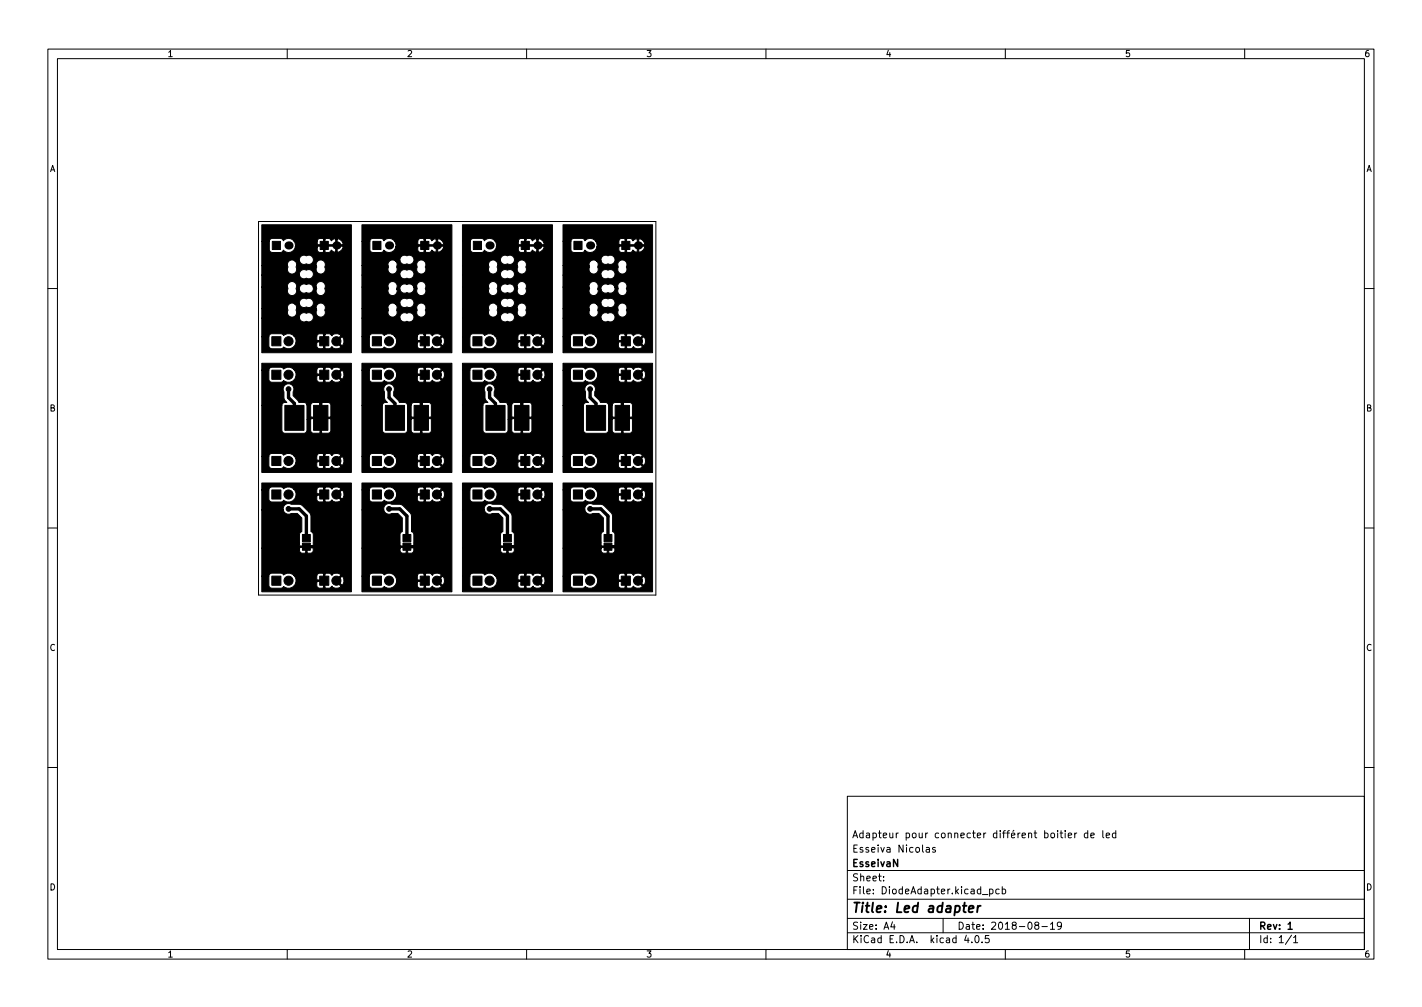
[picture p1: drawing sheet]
<svg xmlns="http://www.w3.org/2000/svg" width="297mm" height="210mm" viewBox="0 0 297 210" stroke-linecap="round" stroke-linejoin="round" font-family="sans-serif">
<defs><g id="words">
<text font-size="2.8" x="178" y="190.6">Title: Led adapter</text>
<g font-size="2.1">
<text x="178" y="178">Esseiva Nicolas</text>
<text x="178" y="175">Adapteur pour connecter différent boitier de led</text>
<text x="178" y="184">Sheet:</text>
<text x="178" y="181">EsseivaN</text>
<text x="178" y="186.7">File: DiodeAdapter.kicad_pcb</text>
<text x="178" y="196.9">KiCad E.D.A. kicad 4.0.5</text>
<text x="178" y="194.1">Size: A4</text>
<text x="200" y="194.1">Date: 2018-08-19</text>
<text x="263" y="194.1">Rev: 1</text>
<text x="263" y="196.9">Id: 1/1</text>
</g>
<g font-size="1.8">
<text x="35" y="11.9">1</text>
<text x="85" y="11.9">2</text>
<text x="135" y="11.9">3</text>
<text x="185" y="11.9">4</text>
<text x="235" y="11.9">5</text>
<text x="285" y="11.9">6</text>
<text x="10.3" y="35.9">A</text>
<text x="285.3" y="35.9">A</text>
<text x="10.3" y="85.9">B</text>
<text x="285.3" y="85.9">B</text>
<text x="10.3" y="135.9">C</text>
<text x="285.3" y="135.9">C</text>
<text x="10.3" y="185.9">D</text>
<text x="285.3" y="185.9">D</text>
<text x="35" y="199.9">1</text>
<text x="85" y="199.9">2</text>
<text x="135" y="199.9">3</text>
<text x="185" y="199.9">4</text>
<text x="235" y="199.9">5</text>
<text x="285" y="199.9">6</text>
</g>
</g></defs>
<g fill="none" stroke="#000" stroke-width=".21">
<path d="M10 10.2h277v190.1h-277zM12 12.2h273v186.1h-273zM60 10.2v2M110 10.2v2M160 10.2v2M210 10.2v2M260 10.2v2M54 46.2h83v78h-83zM10 60.2h2M285 60.2h2M10 110.2h2M285 110.2h2"/>
<path d="M10 160.2h2M177 166.3h108v32h-108zM193.5 177h.6v.9M194.1 177.3l-.5 .1-.2 .2 .2 .3h.5M195.4 177l-.4-.1-.2 .2 .1 .3 .5 .1v.4h-.6M222.5 173.4v.2M222.5 173.9v1M223.1 174.4l.8-.1-.1-.3-.4-.1-.3 .2 .1 .8h.6M224.5 173.9v1M224.9 173.9l-.4 .3M227.2 174l-.4-.1-.3 .3 .1 .7h.6M227.2 173.4v1.5"/>
<path d="M227.9 174.4l.7-.1-.1-.3-.4-.1-.2 .2v.8h.6M230.4 173.4v1.3l.2 .2M231.1 174.4l.7-.1-.1-.3-.4-.1-.2 .2v.8h.6M233.1 174l-.5-.1-.2 .3 .1 .7h.6M233.1 173.4v1.5M285 160.2h2M60 198.3v2M110 198.3v2M160 198.3v2M177 194.8h108M177 191.8h108M177 187.8h108"/>
<path d="M177 181.8h108M184.6 183.8v.1M184.6 183v.1M186.4 192.5l-.3 1h.9M186.8 193v1M197 191.8v3M201.9 195.3l-.4 1h.9M203 196.7v.1M203.9 195.4l.1-.1a.8 .8 0 0 1 .5 .8 .8 .8 0 0 1-.5 .7 1 1 0 0 1-.1-1.4zM205.1 196.7v.1M205.2 186.8h1.2M206.6 195.3h-.7l-.1 .7 .2-.1 .5 .1 .1 .2v.5l-.2 .1-.6-.1"/>
<path d="M206.7 185.7l.4-.1 .3 .3-.1 .7h-.6M206.7 185.6v1.5M208.7 185.7l-.4-.1-.3 .3 .1 .7h.6M209.4 185.7l.4-.1 .3 .3-.2 .7h-.5M209.4 185.1v1.5M210 198.3v2M216.4 193.2l-.3-.3 .1-.2 .2-.2 .5 .1 .1 .2-.1 .2-.6 .2-.2 .3 .1 .4 .2 .1h.3l.3-.3v-.2l-.3-.3M217.6 193.5h1.2M219.4 193l.5-.5v1.5M219.4 194h.9M221.7 193.2l-.3 .3-.4-.1-.1-.2 .1-.6 .4-.1 .2 .2a.99 .99 0 0 1-.3 1.3h-.3M260 198.3v2"/>
<path d="M261 191.8v6.5M269.8 195.3l-1.3 1.9M270.2 195.8l.4-.5v1.5M270.2 196.8h.9"/>
</g>
<path d="M269.1 194h.8" fill="none" stroke="#000" stroke-width=".3"/>
<path d="M202.4 189.8l1-.2-.1-.4-.5-.1-.4 .3v1h.8M204.3 189.1l-.2 1.4M204.8 189.1l-.3 .1-.3 .3" fill="none" stroke="#000" stroke-width=".4"/>
<g fill="#000" stroke="#000" stroke-width=".21">
<path d="M56.9 50.4h1.7v1.7h-1.7zM66.9 50.4h1.7v1.7h-1.7zM77.9 50.4h1.7v1.7h-1.7zM87.9 50.4h1.7v1.7h-1.7zM98.9 50.4h1.7v1.7h-1.7zM108.9 50.4h1.7v1.7h-1.7zM119.9 50.4h1.7v1.7h-1.7zM129.9 50.4h1.7v1.7h-1.7zM56.8 70.3h1.9v1.9h-1.9zM56.8 77.3h1.9v1.9h-1.9zM66.8 77.3h1.9v1.9h-1.9zM66.8 70.3h1.9v1.9h-1.9z"/>
<path d="M54.7 46.9h18.7v26.7h-18.7v-3.3h1.5v1.9a.62 .62 0 0 0 .6 .6h1.9l.6-.4 .1 .2a1.59 1.59 0 0 0 2.4-1h4.4v.7l.2 .4 1 .1 .2-.1v-1.3h-1.3l-.1 .2h-4.4v-.7l-.4-.7h4.8v.7l.1 .2h1.3v-1.3h.3v2.9l.1 .1h.8l.6-.4a1.09 1.09 0 0 0 1.8 0l-1.2-1.1 .5-.1 .9 1a1.09 1.09 0 0 0 0-1.9l-.9 .9h-.5l1.2-1.1a1.09 1.09 0 0 0-1.8 0l-.6-.4h-.8l-.1 .1-1.2-.1-.5 .5h-4.8a1.49 1.49 0 0 0-2.1-.1l-.6-.4h-1.9a.62 .62 0 0 0-.6 .6h-1.5v-3.9h7.8l.2 .4a.96 .96 0 0 0 1.3 .3 .97 .97 0 0 0 1.5-.9 .97 .97 0 0 0-1.5-.8 .97 .97 0 0 0-1.1 0 .97 .97 0 0 0-.4 1h-7.8v-2h5.3l.2 .3a.97 .97 0 0 0 .8 1.5 .97 .97 0 0 0 .8-1.5l.2-.3h4l.2 .3a.97 .97 0 0 0 .8 1.5 .97 .97 0 0 0 .8-1.5 .98 .98 0 0 0-.6-1.4 .98 .98 0 0 0-1.2 1.1h-4v-.3l-.5-.7h1l.2 .4a.96 .96 0 0 0 1.3 .3 .97 .97 0 0 0 1.5-.9 .97 .97 0 0 0-1.5-.8 .97 .97 0 0 0-1.1 0 .97 .97 0 0 0-.4 1h-1a.98 .98 0 0 0-1 0 .98 .98 0 0 0-.5 1h-5.3v-4.5h5.3l.2 .3a.97 .97 0 0 0 .7 1.5 .97 .97 0 0 0 1-1.3h.6l.2 .4a.96 .96 0 0 0 1.3 .3 .96 .96 0 0 0 1.1-.1 .96 .96 0 0 0 .3-1.1h.6l.2 .3a.97 .97 0 0 0 .8 1.5 .97 .97 0 0 0 .8-1.5 .98 .98 0 0 0-.6-1.4 .98 .98 0 0 0-1.2 1.1h-.6l-.1-.2a.96 .96 0 0 0-1.3-.3 .97 .97 0 0 0-1.1 0 .97 .97 0 0 0-.4 1h-.6l-.1-.2a.98 .98 0 0 0-.6-1.4 .98 .98 0 0 0-1.2 1.1h-5.3v-2.5h7.8l.2 .4a.96 .96 0 0 0 1.3 .3 .97 .97 0 0 0 1.5-.9 .97 .97 0 0 0-1.5-.8 .97 .97 0 0 0-1.1 0 .97 .97 0 0 0-.4 1h-7.8v-2h5.3l.2 .3a.97 .97 0 0 0 .8 1.5 .97 .97 0 0 0 .8-1.5l.2-.3h4l.2 .3a.97 .97 0 0 0 .8 1.5 .97 .97 0 0 0 .8-1.5 .98 .98 0 0 0-.6-1.4 .98 .98 0 0 0-1.2 1.1h-4v-.3l-.5-.7h1l.2 .4a.96 .96 0 0 0 1.3 .3 .97 .97 0 0 0 1.5-.9 .97 .97 0 0 0-1.5-.8 .97 .97 0 0 0-1.1 0 .97 .97 0 0 0-.4 1h-1a.98 .98 0 0 0-1 0 .98 .98 0 0 0-.5 1h-5.3v-5h1.6v1.7a.62 .62 0 0 0 .6 .6h1.7l.4-.2 .2-.3v.1a1.43 1.43 0 0 0 2.5-.7h4.6l.1 .8 .4 .3h.6l.2-.1v-1.2h.3v1.2l.1 .1h.7l.5-.5 .7 .5 .2-.2v-1.1h.3v1.1a1.03 1.03 0 0 0 1.3-.9l-.1-.2-9.9 .2a1.29 1.29 0 0 0-.3-1.3h4.9v.6l.1 .2h1.2v-1.2h.3v1.2h2.2v-1.1h.3v1.1h1.2a1.06 1.06 0 0 0-1.5-1.1l-.2-.2-.7 .5-.5-.5h-.7l-.1 .1-1.1-.1-.5 .5h-4.9a1.41 1.41 0 0 0-2.2 0l-.4-.5h-1.9l-.5 .2-.1 .4h-1.6zM77.8 77.3h1.9v1.9h-1.9zM77.8 70.3h1.9v1.9h-1.9zM87.8 70.3h1.9v1.9h-1.9zM87.8 77.3h1.9v1.9h-1.9zM75.6 46.9h18.8v26.7h-18.8v-3.3h1.6v1.9a.62 .62 0 0 0 .6 .6h1.9l.6-.4 .1 .2a1.59 1.59 0 0 0 2.4-1h4.4l.1 .9 .4 .3h.7l.2-.1v-1.3h-1.3l-.1 .2h-4.4v-.7l-.4-.7h4.8v.7l.1 .2h1.3v-1.3h.3v2.9l.1 .1h.8l.6-.4a1.09 1.09 0 0 0 1.8 0l-1.2-1.1 .5-.1 .9 1a1.09 1.09 0 0 0 0-1.9l-.9 .9h-.4l1.1-1.1a1.09 1.09 0 0 0-1.8 0l-.6-.4h-.8l-.1 .1-1.2-.1-.5 .5h-4.8a1.49 1.49 0 0 0-2.1-.1l-.6-.4h-1.9a.62 .62 0 0 0-.6 .6h-1.6v-3.9h7.9l.2 .4a.96 .96 0 0 0 1.3 .3 .97 .97 0 0 0 1.5-.9 .97 .97 0 0 0-1.5-.8 .97 .97 0 0 0-1.1 0 .97 .97 0 0 0-.4 1h-7.9v-2h5.4l.2 .3a.97 .97 0 0 0 .8 1.5 .97 .97 0 0 0 .8-1.5l.2-.3h4l.2 .3a.97 .97 0 0 0 .8 1.5 .97 .97 0 0 0 .8-1.5 .98 .98 0 0 0-.6-1.4 .98 .98 0 0 0-1.2 1.1h-4v-.3l-.5-.7h1l.2 .4a.96 .96 0 0 0 1.3 .3 .97 .97 0 0 0 1.5-.9 .97 .97 0 0 0-1.5-.8 .97 .97 0 0 0-1.1 0 .97 .97 0 0 0-.4 1h-1a.98 .98 0 0 0-1 0 .98 .98 0 0 0-.5 1h-5.4v-4.5h5.4l.2 .3a.97 .97 0 0 0 .7 1.5 .97 .97 0 0 0 1-1.3h.6l.2 .4a.96 .96 0 0 0 1.3 .3 .96 .96 0 0 0 1.1-.1 .96 .96 0 0 0 .3-1.1h.6l.2 .3a.97 .97 0 0 0 .8 1.5 .97 .97 0 0 0 .8-1.5 .98 .98 0 0 0-.6-1.4 .98 .98 0 0 0-1.2 1.1h-.6l-.1-.2a.96 .96 0 0 0-1.3-.3 .97 .97 0 0 0-1.1 0 .97 .97 0 0 0-.4 1h-.6l-.1-.2a.98 .98 0 0 0-.6-1.4 .98 .98 0 0 0-1.2 1.1h-5.4v-2.5h7.9l.2 .4a.96 .96 0 0 0 1.3 .3 .97 .97 0 0 0 1.5-.9 .97 .97 0 0 0-1.5-.8 .97 .97 0 0 0-1.1 0 .97 .97 0 0 0-.4 1h-7.9v-2h5.4l.2 .3a.97 .97 0 0 0 .8 1.5 .97 .97 0 0 0 .8-1.5l.2-.3h4l.2 .3a.97 .97 0 0 0 .8 1.5 .97 .97 0 0 0 .8-1.5 .98 .98 0 0 0-.6-1.4 .98 .98 0 0 0-1.2 1.1h-4v-.3l-.5-.7h1l.2 .4a.96 .96 0 0 0 1.3 .3 .97 .97 0 0 0 1.5-.9 .97 .97 0 0 0-1.5-.8 .97 .97 0 0 0-1.1 0 .97 .97 0 0 0-.4 1h-1a.98 .98 0 0 0-1 0 .98 .98 0 0 0-.5 1h-5.4v-5h1.7v1.7a.62 .62 0 0 0 .6 .6h1.7l.4-.2 .2-.3v.1a1.43 1.43 0 0 0 2.5-.7h4.6v.6l.2 .4 .9 .1 .2-.1v-1.2h.3v1.2l.1 .1h.7l.5-.5 .7 .5 .2-.2v-1.1h.3v1.1a1.03 1.03 0 0 0 1.3-.9l-.1-.2-9.9 .2a1.29 1.29 0 0 0-.3-1.3h4.9v.6l.1 .2h1.2v-1.2h.3v1.2h2.2v-1.1h.3v1.1h1.2a1.06 1.06 0 0 0-1.5-1.1l-.2-.2-.7 .5-.5-.5h-.7l-.1 .1-1.1-.1-.5 .5h-4.9a1.41 1.41 0 0 0-2.2 0l-.4-.5h-1.9l-.5 .2-.1 .4h-1.7zM98.8 70.3h1.9v1.9h-1.9zM98.8 77.3h1.9v1.9h-1.9zM108.8 77.3h1.9v1.9h-1.9zM108.8 70.3h1.9v1.9h-1.9zM96.6 46.9h18.8v26.7h-18.8v-3.3h1.6v1.9a.62 .62 0 0 0 .6 .6h1.9l.6-.4 .1 .2a1.59 1.59 0 0 0 2.4-1h4.4l.1 .9 .4 .3h.7l.2-.1v-1.3h-1.3l-.1 .2h-4.4v-.7l-.4-.7h4.8v.7l.1 .2h1.3v-1.3h.3v2.9l.1 .1h.8l.6-.4a1.09 1.09 0 0 0 1.8 0l-1.2-1.1 .5-.1 .9 1a1.09 1.09 0 0 0 0-1.9l-.9 .9h-.4l1.1-1.1a1.09 1.09 0 0 0-1.8 0l-.6-.4h-.8l-.1 .1-1.2-.1-.5 .5h-4.8a1.49 1.49 0 0 0-2.1-.1l-.6-.4h-1.9a.62 .62 0 0 0-.6 .6h-1.6v-3.9h7.9l.2 .4a.96 .96 0 0 0 1.3 .3 .97 .97 0 0 0 1.5-.9 .97 .97 0 0 0-1.5-.8 .97 .97 0 0 0-1.1 0 .97 .97 0 0 0-.4 1h-7.9v-2h5.4l.2 .3a.97 .97 0 0 0 .8 1.5 .97 .97 0 0 0 .8-1.5l.2-.3h4l.2 .3a.97 .97 0 0 0 .8 1.5 .97 .97 0 0 0 .8-1.5 .98 .98 0 0 0-.6-1.4 .98 .98 0 0 0-1.2 1.1h-4v-.3l-.5-.7h1l.2 .4a.96 .96 0 0 0 1.3 .3 .97 .97 0 0 0 1.5-.9 .97 .97 0 0 0-1.5-.8 .97 .97 0 0 0-1.1 0 .97 .97 0 0 0-.4 1h-1a.98 .98 0 0 0-1 0 .98 .98 0 0 0-.5 1h-5.4v-4.5h5.4l.2 .3a.97 .97 0 0 0 .7 1.5 .97 .97 0 0 0 1-1.3h.6l.2 .4a.96 .96 0 0 0 1.3 .3 .96 .96 0 0 0 1.1-.1 .96 .96 0 0 0 .3-1.1h.6l.2 .3a.97 .97 0 0 0 .8 1.5 .97 .97 0 0 0 .8-1.5 .98 .98 0 0 0-.6-1.4 .98 .98 0 0 0-1.2 1.1h-.6l-.1-.2a.96 .96 0 0 0-1.3-.3 .97 .97 0 0 0-1.1 0 .97 .97 0 0 0-.4 1h-.6l-.1-.2a.98 .98 0 0 0-.6-1.4 .98 .98 0 0 0-1.2 1.1h-5.4v-2.5h7.9l.2 .4a.96 .96 0 0 0 1.3 .3 .97 .97 0 0 0 1.5-.9 .97 .97 0 0 0-1.5-.8 .97 .97 0 0 0-1.1 0 .97 .97 0 0 0-.4 1h-7.9v-2h5.4l.2 .3a.97 .97 0 0 0 .8 1.5 .97 .97 0 0 0 .8-1.5l.2-.3h4l.2 .3a.97 .97 0 0 0 .8 1.5 .97 .97 0 0 0 .8-1.5 .98 .98 0 0 0-.6-1.4 .98 .98 0 0 0-1.2 1.1h-4v-.3l-.5-.7h1l.2 .4a.96 .96 0 0 0 1.3 .3 .97 .97 0 0 0 1.5-.9 .97 .97 0 0 0-1.5-.8 .97 .97 0 0 0-1.1 0 .97 .97 0 0 0-.4 1h-1a.98 .98 0 0 0-1 0 .98 .98 0 0 0-.5 1h-5.4v-5h1.7v1.7a.62 .62 0 0 0 .6 .6h1.7l.4-.2 .2-.3v.1a1.43 1.43 0 0 0 2.5-.7h4.6v.6l.2 .4 .9 .1 .2-.1v-1.2h.3v1.2l.1 .1h.7l.5-.5 .7 .5 .2-.2v-1.1h.3v1.1a1.03 1.03 0 0 0 1.3-.9l-.1-.2-9.9 .2a1.29 1.29 0 0 0-.3-1.3h4.9v.6l.1 .2h1.2v-1.2h.3v1.2h2.2v-1.1h.3v1.1h1.2a1.06 1.06 0 0 0-1.5-1.1l-.2-.2-.7 .5-.5-.5h-.7l-.1 .1-1.1-.1-.5 .5h-4.9a1.41 1.41 0 0 0-2.2 0l-.4-.5h-1.9l-.5 .2-.1 .4h-1.7zM119.8 77.3h1.9v1.9h-1.9z"/>
<path d="M119.8 70.3h1.9v1.9h-1.9zM129.8 70.3h1.9v1.9h-1.9zM129.8 77.3h1.9v1.9h-1.9zM117.6 46.9h18.7v26.7h-18.7v-3.3h1.6v1.9a.62 .62 0 0 0 .6 .6h1.9l.6-.4 .1 .2a1.59 1.59 0 0 0 2.4-1h4.4l.1 .9 .4 .3h.7l.2-.1v-1.3h-1.3l-.1 .2h-4.4v-.7l-.4-.7h4.8v.7l.1 .2h1.3v-1.3h.3v2.9l.1 .1h.8l.6-.4a1.09 1.09 0 0 0 1.8 0l-1.2-1.1 .5-.1 .9 1a1.09 1.09 0 0 0 0-1.9l-.9 .9h-.5l1.2-1.1a1.09 1.09 0 0 0-1.8 0l-.6-.4h-.8l-.1 .1-1.2-.1-.5 .5h-4.8a1.49 1.49 0 0 0-2.1-.1l-.6-.4h-1.9a.62 .62 0 0 0-.6 .6h-1.6v-3.9h7.9l.2 .4a.96 .96 0 0 0 1.3 .3 .97 .97 0 0 0 1.5-.9 .97 .97 0 0 0-1.5-.8 .97 .97 0 0 0-1.1 0 .97 .97 0 0 0-.4 1h-7.9v-2h5.4l.2 .3a.97 .97 0 0 0 .8 1.5 .97 .97 0 0 0 .8-1.5l.2-.3h4l.2 .3a.97 .97 0 0 0 .8 1.5 .97 .97 0 0 0 .8-1.5 .98 .98 0 0 0-.6-1.4 .98 .98 0 0 0-1.2 1.1h-4v-.3l-.5-.7h1l.2 .4a.96 .96 0 0 0 1.3 .3 .97 .97 0 0 0 1.5-.9 .97 .97 0 0 0-1.5-.8 .97 .97 0 0 0-1.1 0 .97 .97 0 0 0-.4 1h-1a.98 .98 0 0 0-1 0 .98 .98 0 0 0-.5 1h-5.4v-4.5h5.4l.2 .3a.97 .97 0 0 0 .7 1.5 .97 .97 0 0 0 1-1.3h.6l.2 .4a.96 .96 0 0 0 1.3 .3 .96 .96 0 0 0 1.1-.1 .96 .96 0 0 0 .3-1.1h.6l.2 .3a.97 .97 0 0 0 .8 1.5 .97 .97 0 0 0 .8-1.5 .98 .98 0 0 0-.6-1.4 .98 .98 0 0 0-1.2 1.1h-.6l-.1-.2a.96 .96 0 0 0-1.3-.3 .97 .97 0 0 0-1.1 0 .97 .97 0 0 0-.4 1h-.6l-.1-.2a.98 .98 0 0 0-.6-1.4 .98 .98 0 0 0-1.2 1.1h-5.4v-2.5h7.9l.2 .4a.96 .96 0 0 0 1.3 .3 .97 .97 0 0 0 1.5-.9 .97 .97 0 0 0-1.5-.8 .97 .97 0 0 0-1.1 0 .97 .97 0 0 0-.4 1h-7.9v-2h5.4l.2 .3a.97 .97 0 0 0 .8 1.5 .97 .97 0 0 0 .8-1.5l.2-.3h4l.2 .3a.97 .97 0 0 0 .8 1.5 .97 .97 0 0 0 .8-1.5 .98 .98 0 0 0-.6-1.4 .98 .98 0 0 0-1.2 1.1h-4v-.3l-.5-.7h1l.2 .4a.96 .96 0 0 0 1.3 .3 .97 .97 0 0 0 1.5-.9 .97 .97 0 0 0-1.5-.8 .97 .97 0 0 0-1.1 0 .97 .97 0 0 0-.4 1h-1a.98 .98 0 0 0-1 0 .98 .98 0 0 0-.5 1h-5.4v-5h1.7v1.7a.62 .62 0 0 0 .6 .6h1.7l.4-.2 .2-.3v.1a1.43 1.43 0 0 0 2.5-.7h4.6l.1 .8 .4 .3h.6l.2-.1v-1.2h.3v1.2l.1 .1h.7l.5-.5 .7 .5 .2-.2v-1.1h.3v1.1a1.03 1.03 0 0 0 1.3-.9l-.1-.2-9.9 .2a1.29 1.29 0 0 0-.3-1.3h4.9v.6l.1 .2h1.2v-1.2h.3v1.2h2.2v-1.1h.3v1.1h1.2a1.06 1.06 0 0 0-1.5-1.1l-.2-.2-.7 .5-.5-.5h-.7l-.1 .1-1.1-.1-.5 .5h-4.9a1.41 1.41 0 0 0-2.2 0l-.4-.5h-1.9l-.5 .2-.1 .4h-1.7zM56.8 95.3h1.9v1.9h-1.9zM59.5 84.6h4v5.2h-4zM65.5 84.6h3v5.2h-3zM66.8 95.3h1.9v1.9h-1.9zM54.7 75.8h18.7v22.8h-18.7v-3.3h1.5v1.9a.62 .62 0 0 0 .6 .6h1.9l.6-.4a1.56 1.56 0 0 0 2.5-.8h4.4v.7l.2 .4 1 .1 .2-.1v-1.3h-1.3l-.1 .2h-4.4v-.7l-.4-.7h4.8v.7l.1 .2h1.3v-1.3h.3v2.9l.1 .1h.8l.6-.4a1.09 1.09 0 0 0 1.8 0l-1.2-1.1 .5-.1 .9 1a1.09 1.09 0 0 0 0-1.9l-.9 .9h-.5l1.2-1.1a1.09 1.09 0 0 0-1.8 0l-.6-.4h-.8l-.1 .1-1.2-.1-.5 .5h-4.8a1.49 1.49 0 0 0-2.1-.1l-.6-.4h-1.9a.62 .62 0 0 0-.6 .6h-1.5v-10.7h4.2v5.2a.62 .62 0 0 0 .6 .7h4a.62 .62 0 0 0 .6-.7v-2.2h.8l.1 2.6 .4 .3h1.3l.1-.2v-2.9h.4v2.9l.1 .2h1.3l.4-.3 .1-2.6-.1-.2h-4l-.1 .2h-.8v-3.1h.8v2.4l.1 .2h1.8v-2.9h.4v2.9h1.8l.1-.2v-2.4l-.5-.5h-1.3l-.1 .2-.5-.2h-1.3l-.5 .5h-.8l-.4-.4-1.3-.1-.2-.4-1-1v-.8a1.13 1.13 0 0 0-.9-1.7 1.13 1.13 0 0 0-1 1.7l.1 1.6 .5 .6a.77 .77 0 0 0-1 .6h-4.2v-7.3h1.5v1.9a.62 .62 0 0 0 .6 .6h1.9l.6-.4a1.56 1.56 0 0 0 2.5-.8h4.4v.7l.2 .4 1 .1 .2-.1v-1.3h-1.3l-.1 .2h-4.4v-.7l-.4-.7h4.8v.7l.1 .2h1.3v-1.3h.3v2.9l.1 .1h.8l.6-.4a1.09 1.09 0 0 0 1.8 0l-1.2-1.1 .5-.1 .9 1a1.09 1.09 0 0 0 0-1.9l-.9 .9h-.5l1.2-1.1a1.09 1.09 0 0 0-1.8 0l-.6-.4h-.8l-.1 .1-1.2-.1-.5 .5h-4.8a1.49 1.49 0 0 0-2.1-.1l-.6-.4h-1.9a.62 .62 0 0 0-.6 .6h-1.5zM77.8 95.3h1.9v1.9h-1.9zM80.5 84.6h4v5.2h-4zM86.5 84.6h3v5.2h-3z"/>
<path d="M87.8 95.3h1.9v1.9h-1.9zM75.6 75.8h18.8v22.8h-18.8v-3.3h1.6v1.9a.62 .62 0 0 0 .6 .6h1.9l.6-.4a1.56 1.56 0 0 0 2.5-.8h4.4v.7l.2 .4 1 .1 .2-.1v-1.3h-1.3l-.1 .2h-4.4v-.7l-.4-.7h4.8v.7l.1 .2h1.3v-1.3h.3v2.9l.1 .1h.8l.6-.4a1.09 1.09 0 0 0 1.8 0l-1.2-1.1 .5-.1 .9 1a1.09 1.09 0 0 0 0-1.9l-.9 .9h-.4l1.1-1.1a1.09 1.09 0 0 0-1.8 0l-.6-.4h-.8l-.1 .1-1.2-.1-.5 .5h-4.8a1.49 1.49 0 0 0-2.1-.1l-.6-.4h-1.9a.62 .62 0 0 0-.6 .6h-1.6v-10.7h4.3v5.2a.62 .62 0 0 0 .6 .7h4a.62 .62 0 0 0 .6-.7v-2.2h.8l.1 2.6 .4 .3h1.3l.1-.2v-2.9h.4v2.9l.1 .2h1.3l.4-.3 .1-2.6-.1-.2h-4l-.1 .2h-.8v-3.1h.8v2.4l.1 .2h1.8v-2.9h.4v2.9h1.8l.1-.2v-2.4l-.5-.5h-1.3l-.1 .2-.5-.2h-1.3l-.5 .5h-.8l-.4-.4-1.3-.1-.2-.4-1-1v-.8a1.13 1.13 0 0 0-.9-1.7 1.13 1.13 0 0 0-1 1.7l.1 1.6 .5 .6a.77 .77 0 0 0-1 .6h-4.3v-7.3h1.6v1.9a.62 .62 0 0 0 .6 .6h1.9l.6-.4a1.56 1.56 0 0 0 2.5-.8h4.4v.7l.2 .4 1 .1 .2-.1v-1.3h-1.3l-.1 .2h-4.4v-.7l-.4-.7h4.8v.7l.1 .2h1.3v-1.3h.3v2.9l.1 .1h.8l.6-.4a1.09 1.09 0 0 0 1.8 0l-1.2-1.1 .5-.1 .9 1a1.09 1.09 0 0 0 0-1.9l-.9 .9h-.4l1.1-1.1a1.09 1.09 0 0 0-1.8 0l-.6-.4h-.8l-.1 .1-1.2-.1-.5 .5h-4.8a1.49 1.49 0 0 0-2.1-.1l-.6-.4h-1.9a.62 .62 0 0 0-.6 .6h-1.6zM98.8 95.3h1.9v1.9h-1.9zM101.5 84.6h4v5.2h-4zM107.5 84.6h3v5.2h-3zM108.8 95.3h1.9v1.9h-1.9zM96.6 75.8h18.8v22.8h-18.8v-3.3h1.6v1.9a.62 .62 0 0 0 .6 .6h1.9l.6-.4a1.56 1.56 0 0 0 2.5-.8h4.4v.7l.2 .4 1 .1 .2-.1v-1.3h-1.3l-.1 .2h-4.4v-.7l-.4-.7h4.8v.7l.1 .2h1.3v-1.3h.3v2.9l.1 .1h.8l.6-.4a1.09 1.09 0 0 0 1.8 0l-1.2-1.1 .5-.1 .9 1a1.09 1.09 0 0 0 0-1.9l-.9 .9h-.4l1.1-1.1a1.09 1.09 0 0 0-1.8 0l-.6-.4h-.8l-.1 .1-1.2-.1-.5 .5h-4.8a1.49 1.49 0 0 0-2.1-.1l-.6-.4h-1.9a.62 .62 0 0 0-.6 .6h-1.6v-10.7h4.3v5.2a.62 .62 0 0 0 .6 .7h4a.62 .62 0 0 0 .6-.7v-2.2h.8l.1 2.6 .4 .3h1.3l.1-.2v-2.9h.4v2.9l.1 .2h1.3l.4-.3 .1-2.6-.1-.2h-4l-.1 .2h-.8v-3.1h.8v2.4l.1 .2h1.8v-2.9h.4v2.9h1.8l.1-.2v-2.4l-.5-.5h-1.3l-.1 .2-.5-.2h-1.3l-.5 .5h-.8l-.4-.4-1.3-.1-.2-.4-1-1v-.8a1.13 1.13 0 0 0-.9-1.7 1.13 1.13 0 0 0-1 1.7l.1 1.6 .5 .6a.77 .77 0 0 0-1 .6h-4.3v-7.3h1.6v1.9a.62 .62 0 0 0 .6 .6h1.9l.6-.4a1.56 1.56 0 0 0 2.5-.8h4.4v.7l.2 .4 1 .1 .2-.1v-1.3h-1.3l-.1 .2h-4.4v-.7l-.4-.7h4.8v.7l.1 .2h1.3v-1.3h.3v2.9l.1 .1h.8l.6-.4a1.09 1.09 0 0 0 1.8 0l-1.2-1.1 .5-.1 .9 1a1.09 1.09 0 0 0 0-1.9l-.9 .9h-.4l1.1-1.1a1.09 1.09 0 0 0-1.8 0l-.6-.4h-.8l-.1 .1-1.2-.1-.5 .5h-4.8a1.49 1.49 0 0 0-2.1-.1l-.6-.4h-1.9a.62 .62 0 0 0-.6 .6h-1.6zM119.8 95.3h1.9v1.9h-1.9zM122.5 84.6h4v5.2h-4zM128.5 84.6h3v5.2h-3zM129.8 95.3h1.9v1.9h-1.9zM117.6 75.8h18.7v22.8h-18.7v-3.3h1.6v1.9a.62 .62 0 0 0 .6 .6h1.9l.6-.4a1.56 1.56 0 0 0 2.5-.8h4.4v.7l.2 .4 1 .1 .2-.1v-1.3h-1.3l-.1 .2h-4.4v-.7l-.4-.7h4.8v.7l.1 .2h1.3v-1.3h.3v2.9l.1 .1h.8l.6-.4a1.09 1.09 0 0 0 1.8 0l-1.2-1.1 .5-.1 .9 1a1.09 1.09 0 0 0 0-1.9l-.9 .9h-.5l1.2-1.1a1.09 1.09 0 0 0-1.8 0l-.6-.4h-.8l-.1 .1-1.2-.1-.5 .5h-4.8a1.49 1.49 0 0 0-2.1-.1l-.6-.4h-1.9a.62 .62 0 0 0-.6 .6h-1.6v-10.7h4.3v5.2a.62 .62 0 0 0 .6 .7h4a.62 .62 0 0 0 .6-.7v-2.2h.8l.1 2.6 .4 .3h1.3l.1-.2v-2.9h.4v2.9l.1 .2h1.3l.4-.3 .1-2.6-.1-.2h-4l-.1 .2h-.8v-3.1h.8v2.4l.1 .2h1.8v-2.9h.4v2.9h1.8l.1-.2v-2.4l-.5-.5h-1.3l-.1 .2-.5-.2h-1.3l-.5 .5h-.8l-.4-.4-1.3-.1-.2-.4-1-1v-.8a1.13 1.13 0 0 0-.9-1.7 1.13 1.13 0 0 0-1 1.7l.1 1.6 .5 .6a.77 .77 0 0 0-1 .6h-4.3v-7.3h1.6v1.9a.62 .62 0 0 0 .6 .6h1.9l.6-.4a1.56 1.56 0 0 0 2.5-.8h4.4l.1 .9 .4 .3h.7l.2-.1v-1.3h-1.3l-.1 .2h-4.4v-.7l-.4-.7h4.8v.7l.1 .2h1.3v-1.3h.3v2.9l.1 .1h.8l.6-.4a1.09 1.09 0 0 0 1.8 0l-1.2-1.1 .5-.1 .9 1a1.09 1.09 0 0 0 0-1.9l-.9 .9h-.5l1.2-1.1a1.09 1.09 0 0 0-1.8 0l-.6-.4h-.8l-.1 .1-1.2-.1-.5 .5h-4.8a1.49 1.49 0 0 0-2.1-.1l-.6-.4h-1.9a.62 .62 0 0 0-.6 .6h-1.6z"/>
<path d="M56.8 102.3h1.9v1.9h-1.9zM63.2 113.4h1.6v1.5h-1.6zM63.2 111.6h1.6v1.5h-1.6zM66.8 102.3h1.9v1.9h-1.9zM77.8 102.3h1.9v1.9h-1.9zM84.2 113.4h1.6v1.5h-1.6zM84.2 111.6h1.6v1.5h-1.6zM87.8 102.3h1.9v1.9h-1.9zM98.8 102.3h1.9v1.9h-1.9zM105.2 113.4h1.6v1.5h-1.6zM105.2 111.6h1.6v1.5h-1.6zM108.8 102.3h1.9v1.9h-1.9z"/>
<path d="M119.8 102.3h1.9v1.9h-1.9zM126.2 113.4h1.6v1.5h-1.6zM126.2 111.6h1.6v1.5h-1.6zM129.8 102.3h1.9v1.9h-1.9zM56.8 120.3h1.9v1.9h-1.9zM66.8 120.3h1.9v1.9h-1.9zM54.7 100.8h18.7v22.8h-18.7v-3.3h1.5v1.9a.62 .62 0 0 0 .6 .6h1.9l.6-.4a1.56 1.56 0 0 0 2.5-.8h4.4v.7l.2 .4 1 .1 .2-.1v-1.3h-1.3l-.1 .2h-4.4v-.7l-.4-.7h4.8v.7l.1 .2h1.3v-1.3h.3v2.9l.1 .1h.8l.6-.4a1.09 1.09 0 0 0 1.8 0l-1.2-1.1 .5-.1 .9 1a1.09 1.09 0 0 0 0-1.9l-.9 .9h-.5l1.2-1.1a1.09 1.09 0 0 0-1.8 0l-.6-.4h-.8l-.1 .1-1.2-.1-.5 .5h-4.8a1.49 1.49 0 0 0-2.1-.1l-.6-.4h-1.9a.62 .62 0 0 0-.6 .6h-1.5v-5.8h7.9v.5l.2 .4 .9 .1 .1-.1v-1.1h.4v1.1l.1 .1 .9-.1 .2-.4v-.5l-.1-.2h-2.6l-.1 .2h-7.9v-8h4.5a1.12 1.12 0 0 0 1.7 .7h1.2l.9 .9v2.9l-.3 .2-.1 .4v2.2l.1 .2h2.6l.1-.2v-2.2l-.1-.4-.3-.2-.1-3.6-2-2-2-.1a1.12 1.12 0 0 0-1.3 0 1.12 1.12 0 0 0-.4 1.2h-4.5v-4.2h1.5v1.9a.62 .62 0 0 0 .6 .6h1.9l.6-.4a1.56 1.56 0 0 0 2.5-.8h4.4v.7l.2 .4 1 .1 .2-.1v-1.3h-1.3l-.1 .2h-4.4v-.7l-.4-.7h4.8v.7l.1 .2h1.3v-1.3h.3v2.9l.1 .1h.8l.6-.4a1.09 1.09 0 0 0 1.8 0l-1.2-1.1 .5-.1 .9 1a1.09 1.09 0 0 0 0-1.9l-.9 .9h-.5l1.2-1.1a1.09 1.09 0 0 0-1.8 0l-.6-.4h-.8l-.1 .1-1.2-.1-.5 .5h-4.8a1.49 1.49 0 0 0-2.1-.1l-.6-.4h-1.9a.62 .62 0 0 0-.6 .6h-1.5zM77.8 120.3h1.9v1.9h-1.9zM87.8 120.3h1.9v1.9h-1.9zM75.6 100.8h18.8v22.8h-18.8v-3.3h1.6v1.9a.62 .62 0 0 0 .6 .6h1.9l.6-.4a1.56 1.56 0 0 0 2.5-.8h4.4l.1 .9 .4 .3h.7l.2-.1v-1.3h-1.3l-.1 .2h-4.4v-.7l-.4-.7h4.8v.7l.1 .2h1.3v-1.3h.3v2.9l.1 .1h.8l.6-.4a1.09 1.09 0 0 0 1.8 0l-1.1-1.2h.4l.9 1a1.09 1.09 0 0 0 0-1.9l-.9 .9h-.4l1.1-1.1a1.09 1.09 0 0 0-1.8 0l-.6-.4h-.8l-.1 .1-1.2-.1-.5 .5h-4.8a1.49 1.49 0 0 0-2.1-.1l-.6-.4h-1.9a.62 .62 0 0 0-.6 .6h-1.6v-5.8h8v.5l.2 .4 .9 .1 .1-.1v-1.1h.4v1.1l.1 .1 .9-.1 .2-.4v-.5l-.1-.2h-2.6l-.1 .2h-8v-8h4.6a1.12 1.12 0 0 0 1.7 .7h1.2l.9 .9v2.9l-.3 .2-.1 .4v2.2l.1 .2h2.6l.1-.2v-2.2l-.1-.4-.3-.2-.1-3.6-2-2-2-.1a1.12 1.12 0 0 0-1.3 0 1.12 1.12 0 0 0-.4 1.2h-4.6v-4.2h1.6v1.9a.62 .62 0 0 0 .6 .6h1.9l.6-.4a1.56 1.56 0 0 0 2.5-.8h4.4v.7l.2 .4 1 .1 .2-.1v-1.3h-1.3l-.1 .2h-4.4v-.7l-.4-.7h4.8v.7l.1 .2h1.3v-1.3h.3v2.9l.1 .1h.8l.6-.4a1.09 1.09 0 0 0 1.8 0l-1.2-1.1 .5-.1 .9 1a1.09 1.09 0 0 0 0-1.9l-.9 .9h-.4l1.1-1.1a1.09 1.09 0 0 0-1.8 0l-.6-.4h-.8l-.1 .1-1.2-.1-.5 .5h-4.8a1.49 1.49 0 0 0-2.1-.1l-.6-.4h-1.9a.62 .62 0 0 0-.6 .6h-1.6zM98.8 120.3h1.9v1.9h-1.9zM108.8 120.3h1.9v1.9h-1.9z"/>
<path d="M96.6 100.8h18.8v22.8h-18.8v-3.3h1.6v1.9a.62 .62 0 0 0 .6 .6h1.9l.6-.4a1.56 1.56 0 0 0 2.5-.8h4.4l.1 .9 .4 .3h.7l.2-.1v-1.3h-1.3l-.1 .2h-4.4v-.7l-.4-.7h4.8v.7l.1 .2h1.3v-1.3h.3v2.9l.1 .1h.8l.6-.4a1.09 1.09 0 0 0 1.8 0l-1.1-1.2h.4l.9 1a1.09 1.09 0 0 0 0-1.9l-.9 .9h-.4l1.1-1.1a1.09 1.09 0 0 0-1.8 0l-.6-.4h-.8l-.1 .1-1.2-.1-.5 .5h-4.8a1.49 1.49 0 0 0-2.1-.1l-.6-.4h-1.9a.62 .62 0 0 0-.6 .6h-1.6v-5.8h8v.5l.2 .4 .9 .1 .1-.1v-1.1h.4v1.1l.1 .1 .9-.1 .2-.4v-.5l-.1-.2h-2.6l-.1 .2h-8v-8h4.6a1.12 1.12 0 0 0 1.7 .7h1.2l.9 .9v2.9l-.3 .2-.1 .4v2.2l.1 .2h2.6l.1-.2v-2.2l-.1-.4-.3-.2-.1-3.6-2-2-2-.1a1.12 1.12 0 0 0-1.3 0 1.12 1.12 0 0 0-.4 1.2h-4.6v-4.2h1.6v1.9a.62 .62 0 0 0 .6 .6h1.9l.6-.4a1.56 1.56 0 0 0 2.5-.8h4.4v.7l.2 .4 1 .1 .2-.1v-1.3h-1.3l-.1 .2h-4.4v-.7l-.4-.7h4.8v.7l.1 .2h1.3v-1.3h.3v2.9l.1 .1h.8l.6-.4a1.09 1.09 0 0 0 1.8 0l-1.2-1.1 .5-.1 .9 1a1.09 1.09 0 0 0 0-1.9l-.9 .9h-.4l1.1-1.1a1.09 1.09 0 0 0-1.8 0l-.6-.4h-.8l-.1 .1-1.2-.1-.5 .5h-4.8a1.49 1.49 0 0 0-2.1-.1l-.6-.4h-1.9a.62 .62 0 0 0-.6 .6h-1.6zM119.8 120.3h1.9v1.9h-1.9zM129.8 120.3h1.9v1.9h-1.9zM117.6 100.8h18.7v22.8h-18.7v-3.3h1.6v1.9a.62 .62 0 0 0 .6 .6h1.9l.6-.4a1.56 1.56 0 0 0 2.5-.8h4.4l.1 .9 .4 .3h.7l.2-.1v-1.3h-1.3l-.1 .2h-4.4v-.7l-.4-.7h4.8v.7l.1 .2h1.3v-1.3h.3v2.9l.1 .1h.8l.6-.4a1.09 1.09 0 0 0 1.8 0l-1.2-1.1 .5-.1 .9 1a1.09 1.09 0 0 0 0-1.9l-.9 .9h-.5l1.2-1.1a1.09 1.09 0 0 0-1.8 0l-.6-.4h-.8l-.1 .1-1.2-.1-.5 .5h-4.8a1.49 1.49 0 0 0-2.1-.1l-.6-.4h-1.9a.62 .62 0 0 0-.6 .6h-1.6v-5.8h8v.5l.2 .4 .9 .1 .1-.1v-1.1h.4v1.1l.1 .1 .9-.1 .2-.4v-.5l-.1-.2h-2.6l-.1 .2h-8v-8h4.6a1.12 1.12 0 0 0 1.7 .7h1.2l.9 .9v2.9l-.3 .2-.1 .4v2.2l.1 .2h2.6l.1-.2v-2.2l-.1-.4-.3-.2-.1-3.6-2-2-2-.1a1.12 1.12 0 0 0-1.3 0 1.12 1.12 0 0 0-.4 1.2h-4.6v-4.2h1.6v1.9a.62 .62 0 0 0 .6 .6h1.9l.6-.4a1.56 1.56 0 0 0 2.5-.8h4.4v.7l.2 .4 1 .1 .2-.1v-1.3h-1.3l-.1 .2h-4.4v-.7l-.4-.7h4.8v.7l.1 .2h1.3v-1.3h.3v2.9l.1 .1h.8l.6-.4a1.09 1.09 0 0 0 1.8 0l-1.2-1.1 .5-.1 .9 1a1.09 1.09 0 0 0 0-1.9l-.9 .9h-.5l1.2-1.1a1.09 1.09 0 0 0-1.8 0l-.6-.4h-.8l-.1 .1-1.2-.1-.5 .5h-4.8a1.49 1.49 0 0 0-2.1-.1l-.6-.4h-1.9a.62 .62 0 0 0-.6 .6h-1.6z"/>
<circle cx="60.3" cy="78.2" r=".95"/>
<circle cx="60.3" cy="71.2" r=".95"/>
<circle cx="70.3" cy="78.2" r=".95"/>
<circle cx="70.3" cy="71.2" r=".95"/>
<circle cx="81.3" cy="78.2" r=".95"/>
<circle cx="81.3" cy="71.2" r=".95"/>
<circle cx="91.3" cy="78.2" r=".95"/>
<circle cx="91.3" cy="71.2" r=".95"/>
<circle cx="102.3" cy="78.2" r=".95"/>
<circle cx="102.3" cy="71.2" r=".95"/>
<circle cx="112.3" cy="78.2" r=".95"/>
<circle cx="112.3" cy="71.2" r=".95"/>
<circle cx="123.3" cy="78.2" r=".95"/>
<circle cx="123.3" cy="71.2" r=".95"/>
<circle cx="133.3" cy="78.2" r=".95"/>
<circle cx="133.3" cy="71.2" r=".95"/>
<circle cx="60.3" cy="96.2" r=".95"/>
<circle cx="60.3" cy="81.2" r=".5"/>
<circle cx="67.7" cy="81.2" r=".5"/>
<circle cx="70.3" cy="96.2" r=".95"/>
<circle cx="81.3" cy="96.2" r=".95"/>
<circle cx="81.3" cy="81.2" r=".5"/>
<circle cx="88.7" cy="81.2" r=".5"/>
<circle cx="91.3" cy="96.2" r=".95"/>
<circle cx="102.3" cy="81.2" r=".5"/>
<circle cx="102.3" cy="96.2" r=".95"/>
<circle cx="109.7" cy="81.2" r=".5"/>
<circle cx="112.3" cy="96.2" r=".95"/>
<circle cx="123.3" cy="81.2" r=".5"/>
<circle cx="123.3" cy="96.2" r=".95"/>
<circle cx="130.7" cy="81.2" r=".5"/>
<circle cx="133.3" cy="96.2" r=".95"/>
<circle cx="60.3" cy="103.2" r=".95"/>
<circle cx="60.3" cy="106.2" r=".5"/>
<circle cx="67.7" cy="107.2" r=".5"/>
<circle cx="70.3" cy="103.2" r=".95"/>
<circle cx="81.3" cy="103.2" r=".95"/>
<circle cx="81.3" cy="106.2" r=".5"/>
<circle cx="88.7" cy="107.2" r=".5"/>
<circle cx="91.3" cy="103.2" r=".95"/>
<circle cx="102.3" cy="106.2" r=".5"/>
<circle cx="102.3" cy="103.2" r=".95"/>
<circle cx="109.7" cy="107.2" r=".5"/>
<circle cx="112.3" cy="103.2" r=".95"/>
<circle cx="123.3" cy="106.2" r=".5"/>
<circle cx="123.3" cy="103.2" r=".95"/>
<circle cx="130.7" cy="107.2" r=".5"/>
<circle cx="133.3" cy="103.2" r=".95"/>
<circle cx="60.3" cy="121.2" r=".95"/>
<circle cx="70.3" cy="121.2" r=".95"/>
<circle cx="81.3" cy="121.2" r=".95"/>
<circle cx="91.3" cy="121.2" r=".95"/>
<circle cx="102.3" cy="121.2" r=".95"/>
<circle cx="112.3" cy="121.2" r=".95"/>
<circle cx="123.3" cy="121.2" r=".95"/>
<circle cx="133.3" cy="121.2" r=".95"/>
</g>
<g fill="#000">
<circle cx="60.3" cy="51.2" r=".85"/>
<circle cx="70.3" cy="51.2" r=".85"/>
<circle cx="81.3" cy="51.2" r=".85"/>
<circle cx="91.3" cy="51.2" r=".85"/>
<circle cx="102.3" cy="51.2" r=".85"/>
<circle cx="112.3" cy="51.2" r=".85"/>
<circle cx="123.3" cy="51.2" r=".85"/>
<circle cx="133.3" cy="51.2" r=".85"/>
</g>
<g fill="none" stroke="#000" stroke-width=".7">
<path d="M60.3 81.2v1.8l1.2 1.2v3M67.7 81.2v1.3l-.7 .7v4M81.3 81.2v1.8l1.2 1.2v3M88.7 81.2v1.3l-.7 .7v4M102.3 81.2v1.8l1.2 1.2v3M109.7 81.2v1.3l-.7 .7v4M123.3 81.2v1.8l1.2 1.2v3M130.7 81.2v1.3l-.7 .7v4M60.3 106.2h2.2l1.5 1.5v4.6M67.7 107.2v5.8l-1.1 1.1h-2.6M81.3 106.2h2.2l1.5 1.5v4.6M88.7 107.2v5.8l-1.1 1.1h-2.6"/>
<path d="M102.3 106.2h2.2l1.5 1.5v4.6M109.7 107.2v5.8l-1.1 1.1h-2.6M123.3 106.2h2.2l1.5 1.5v4.6M130.7 107.2v5.8l-1.1 1.1h-2.6"/>
</g>
<use href="#words"/>
</svg>
